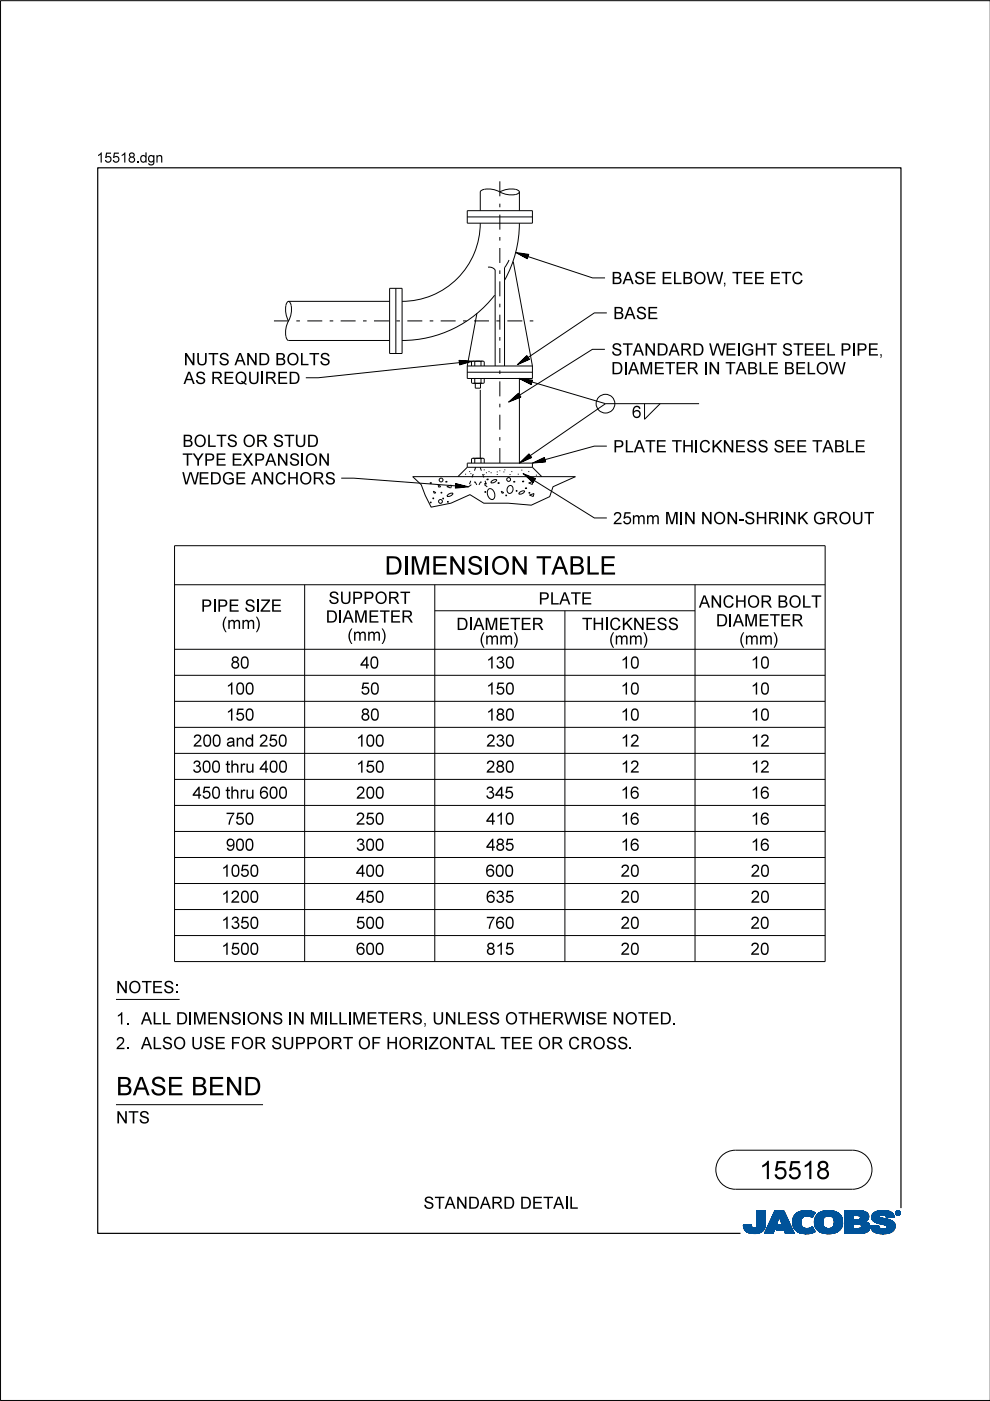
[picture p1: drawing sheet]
<svg xmlns="http://www.w3.org/2000/svg" width="210mm" height="297mm" viewBox="0 0 210 297" stroke-linecap="round" stroke-linejoin="round" font-family="sans-serif">
<defs><g id="words">
<g font-size="4">
<text x="81.5" y="121.8">DI</text>
<text x="86.9" y="121.8">M</text>
<text x="91.4" y="121.8">EN</text>
<text x="98.9" y="121.8">SI</text>
<text x="104" y="121.8">ON</text>
<text x="113.6" y="121.8">TABLE</text>
<text x="24.6" y="232.2">BASE BEN</text>
<text x="51.6" y="232.2">D</text>
<text x="161" y="250">15518</text>
</g>
<g font-size="2.6">
<text x="129.6" y="60.2">BASE ELBOW ,TEE ETC</text>
<text x="130" y="67.7">BASE</text>
<text x="38.9" y="77.4">N</text>
<text x="41.5" y="77.4">UTS AN</text>
<text x="54.7" y="77.4">D BOLTS</text>
<text x="129.6" y="75.4">STAN</text>
<text x="139.2" y="75.4">DARD W EI</text>
<text x="157.2" y="75.4">GH</text>
<text x="162.6" y="75.4">T STEELPI</text>
<text x="181.5" y="75.4">PE,</text>
<text x="38.9" y="81.4">AS REQUI</text>
<text x="56.1" y="81.4">RED</text>
<text x="129.6" y="79.4">DI</text>
<text x="133.2" y="79.4">AM</text>
<text x="138.6" y="79.4">ETER I</text>
<text x="150.2" y="79.4">N</text>
<text x="153.8" y="79.4">TABLE BELOW</text>
<text x="134" y="88.6">6</text>
<text x="38.6" y="94.8">BOLTS OR STUD</text>
<text x="130" y="95.9">PLATE TH</text>
<text x="147.2" y="95.9">I</text>
<text x="148.2" y="95.9">CKN</text>
<text x="155.8" y="95.9">ESS SEE TABLE</text>
<text x="38.6" y="98.7">TYPE EXPAN</text>
<text x="61.2" y="98.7">SI</text>
<text x="64.6" y="98.7">ON</text>
<text x="38.6" y="102.7">W EDGE AN</text>
<text x="58.2" y="102.7">CH</text>
<text x="63.4" y="102.7">ORS</text>
<text x="130" y="111.1">25mm M</text>
<text x="144" y="111.1">I</text>
<text x="148.6" y="111.1">N</text>
<text x="151.2" y="111.1">ON</text>
<text x="156.6" y="111.1">-</text>
<text x="157.8" y="111.1">SH</text>
<text x="162.8" y="111.1">RI</text>
<text x="166.4" y="111.1">N</text>
<text x="169" y="111.1">K GROUT</text>
<text x="42.6" y="129.7">PI</text>
<text x="55.2" y="129.7">ZE</text>
<text x="69.6" y="128">SUPPORT</text>
<text x="114.2" y="128.2">PLATE</text>
<text x="148.2" y="128.8">AN</text>
<text x="153.2" y="128.8">CH</text>
<text x="158.4" y="128.8">OR BOLT</text>
<text x="47" y="133.3">(</text>
<text x="48.2" y="133.3">mm)</text>
<text x="69.1" y="132">DI</text>
<text x="72.7" y="132">AM</text>
<text x="73.7" y="135.8">(</text>
<text x="74.9" y="135.8">mm)</text>
<text x="78.1" y="132">ETER</text>
<text x="96.7" y="133.6">DI</text>
<text x="100.3" y="133.6">AM</text>
<text x="101.7" y="136.6">(</text>
<text x="102.9" y="136.6">mm)</text>
<text x="105.7" y="133.6">ETER</text>
<text x="123.4" y="133.6">TH</text>
<text x="128.2" y="133.6">I</text>
<text x="129.2" y="136.6">(</text>
<text x="129.2" y="133.6">CKN</text>
<text x="130.4" y="136.6">mm)</text>
<text x="136.8" y="133.6">ESS</text>
<text x="151.8" y="132.8">DI</text>
<text x="155.4" y="132.8">AM</text>
<text x="156.8" y="136.6">(</text>
<text x="158" y="136.6">mm)</text>
<text x="160.8" y="132.8">ETER</text>
<text x="48.9" y="141.7">80</text>
<text x="76.4" y="141.7">40</text>
<text x="103.1" y="141.7">130</text>
<text x="131.6" y="141.7">10</text>
<text x="159.2" y="141.7">10</text>
<text x="47.9" y="147.3">100</text>
<text x="76.5" y="147.3">50</text>
<text x="103.1" y="147.3">150</text>
<text x="131.6" y="147.3">10</text>
<text x="159.2" y="147.3">10</text>
<text x="47.9" y="152.8">150</text>
<text x="76.5" y="152.8">80</text>
<text x="103.1" y="152.8">180</text>
<text x="131.6" y="152.8">10</text>
<text x="159.2" y="152.8">10</text>
<text x="40.9" y="158.3">200and250</text>
<text x="75.5" y="158.3">100</text>
<text x="103.1" y="158.3">230</text>
<text x="131.6" y="158.3">12</text>
<text x="159.2" y="158.3">12</text>
<text x="40.8" y="163.8">300tr</text>
<text x="48.8" y="163.8">h u400</text>
<text x="75.5" y="163.8">150</text>
<text x="103.1" y="163.8">280</text>
<text x="131.6" y="163.8">12</text>
<text x="159.2" y="163.8">12</text>
<text x="40.8" y="169.3">450tr</text>
<text x="48.8" y="169.3">h u600</text>
<text x="75.5" y="169.3">200</text>
<text x="103" y="169.3">345</text>
<text x="131.6" y="169.3">16</text>
<text x="159.2" y="169.3">16</text>
<text x="47.9" y="174.8">750</text>
<text x="75.5" y="174.8">250</text>
<text x="103.1" y="174.8">410</text>
<text x="131.6" y="174.8">16</text>
<text x="159.2" y="174.8">16</text>
<text x="46.9" y="185.9">1050</text>
<text x="47.9" y="180.4">900</text>
<text x="75.5" y="180.4">300</text>
<text x="75.5" y="185.9">400</text>
<text x="103" y="185.9">600</text>
<text x="103.1" y="180.4">485</text>
<text x="131.6" y="185.9">20</text>
<text x="131.6" y="180.4">16</text>
<text x="159.2" y="185.9">20</text>
<text x="159.2" y="180.4">16</text>
<text x="46.9" y="191.4">1200</text>
<text x="75.5" y="191.4">450</text>
<text x="103.1" y="191.4">635</text>
<text x="131.6" y="191.4">20</text>
<text x="159.2" y="191.4">20</text>
<text x="46.9" y="196.9">1350</text>
<text x="75.5" y="196.9">500</text>
<text x="103.1" y="196.9">760</text>
<text x="131.6" y="196.9">20</text>
<text x="159.1" y="196.9">20</text>
<text x="46.9" y="202.4">1500</text>
<text x="75.5" y="202.4">600</text>
<text x="103.1" y="202.4">815</text>
<text x="131.6" y="202.4">20</text>
<text x="159.1" y="202.4">20</text>
<text x="24.6" y="210.6">N</text>
<text x="27.2" y="210.6">OTES:</text>
<text x="24.6" y="217.2">1. ALLDI</text>
<text x="40.9" y="217.2">M</text>
<text x="43.9" y="217.2">EN</text>
<text x="48.9" y="217.2">SI</text>
<text x="52.3" y="217.2">ON</text>
<text x="62.1" y="217.2">N</text>
<text x="65.7" y="217.2">M</text>
<text x="69.7" y="217.2">L</text>
<text x="74.7" y="217.2">M</text>
<text x="77.7" y="217.2">ETERS,UN</text>
<text x="96.9" y="217.2">LESS OTH</text>
<text x="114.6" y="217.2">ERW I</text>
<text x="124" y="217.2">SE N</text>
<text x="132.4" y="217.2">OTED.</text>
<text x="24.6" y="222.4">2. ALSO USE FOR SUPPORT OF H</text>
<text x="84.5" y="222.4">ORI</text>
<text x="90.9" y="222.4">ZON</text>
<text x="98.5" y="222.4">TALTEE OR CROSS.</text>
<text x="24.6" y="238.2">N</text>
<text x="27.2" y="238.2">TS</text>
<text x="89.8" y="256.3">STAN</text>
<text x="99.2" y="256.3">DARD DETAI</text>
<text x="120.6" y="256.3">L</text>
</g>
<g font-size="2.2">
<text x="20.5" y="34.5">15518.</text>
<text x="29.6" y="34.5">dgn</text>
</g>
</g></defs>
<g fill="none" stroke="#00539a" stroke-width=".21">
<path d="M157.6 259.8h1.7M157.6 259.9h1.7M157.6 259.9l1.7 .1M157.6 260h1.8M158.1 259.7h1.2M159.3 259.7h-1.7l.1 .7M159.3 259.7h-.9M159.3 259.7l.1 .3M159.4 260l.1 .3M160.4 260l-.2 .3h2M160.5 259.6h1.8M160.5 259.6l-.1 .4"/>
<path d="M160.5 259.7h1.8M160.5 256.7v2.9M160.5 256.9h1.8M160.5 257.5h1.8M160.5 256.7h1.8v2.7M160.5 256.8h1.8M160.5 256.8l1.8 .1M160.5 256.9l1.8 .1M160.5 257h1.8M160.5 257.1h1.8M160.5 257.2h1.8M160.5 257.2l1.8 .1"/>
<path d="M160.5 257.3h1.8M160.5 257.4h1.8M160.5 257.4l1.8 .1M160.5 257.6h1.8M160.5 257.6l1.8 .1M160.5 257.7h1.8M160.5 257.8h1.8M160.5 257.9h1.8M160.5 258h1.8M160.5 258.1h1.8M160.5 258.1l1.8 .1M160.5 258.2h1.8"/>
<path d="M160.5 258.3h1.8M160.5 258.3l1.8 .1M160.5 258.4h1.8M160.5 258.5h1.8M160.5 258.5l1.8 .1M160.5 258.6h1.8M160.5 258.6l1.8 .1M160.5 258.7h1.8M160.5 258.8h1.8M160.5 258.9h1.8M160.5 259h1.8M160.5 259.1h1.8"/>
<path d="M160.5 259.2h1.8M160.5 259.3h1.8M160.5 259.8h1.8M162.2 260h-1.8M162.2 259.9v.3M162.2 259.9h-1.8M162.2 259.8h-1.7M162.3 259.4l-.1 .5M162.3 259.4v-2.7h-1.8v2.9M162.3 259.5h-1.8M162.3 259.6h-1.8M162.3 256.7l-1.8 .1"/>
<path d="M162.3 259.4h-1.8M163.7 258.1h3.1M163.7 258h3.1M163.7 257.9h3M163.8 257.8h2.9M163.8 257.7h2.9M163.8 257.7h2.8M163.9 257.6h2.7M163.9 257.5h2.7M164 257.4h2.5M164 257.3h2.5M164.1 257.2h2.3"/>
<path d="M164.1 257.1h2.3M164.1 257h2.3M164.2 257h2.1M164.2 256.9h2.1M164.2 256.8h2.1M164.3 256.7h1.9l2.2 4.8h-1.9l-.3-.8h-1.7l.4-1h1l-.7-1.7-1.3 3.5h-1.8zM164.5 260h-1.7M164.5 259.9l-1.7 .1M164.5 259.9h-1.7M164.5 259.8l-1.7 .1M164.6 259.8h-1.7M164.6 259.7l-1.7 .1"/>
<path d="M164.6 259.7h-1.7M164.6 259.6h-1.7M164.6 259.5l-1.6 .1M164.7 259.5h-1.7M164.7 259.4l-1.7 .1M164.7 259.4h-1.7M164.7 259.3l-1.6 .1M164.7 259.3h-1.6M164.8 259.2l-1.7 .1M164.8 259.2h-1.7M164.8 259.1l-1.6 .1M164.8 260h2.9"/>
<path d="M164.8 259.1h-1.6M164.8 259.9h2.9M164.8 259l-1.6 .1M164.9 259.9h2.7M164.9 259h-1.7M164.9 259.8h2.7M164.9 258.9h-1.6M164.9 258.8h-1.6M164.9 259.7h2.7M164.9 259.7l-.4 1 3.6 .1M165 258.7h-1.6M165 258.6l-1.6 .1"/>
<path d="M165 258.6h-1.6M165 258.5l-1.6 .1M165 258.5h-1.6M165.1 258.4l-1.6 .1M165.1 258.4h-1.6M165.1 258.3l-1.6 .1M165.1 258.3h-1.6M165.1 258.2l-1.5 .1M165.1 258.2h-1.5M165.2 258.1l-1.6 .1M165.2 258.1h-1.6M165.2 258l.7 1.7h-1"/>
<path d="M165.2 258l.7 1.7M165.3 258.1h1.5M165.3 258.1l1.6 .1M165.3 258.2h1.6M165.3 258.2l1.6 .1M165.3 258.3h1.6M165.4 258.3l1.6 .1M165.4 258.4h1.6M165.4 258.4l1.6 .1M165.4 258.5h1.6M165.4 258.5l1.7 .1M165.4 258.6h1.7"/>
<path d="M165.5 258.6l1.6 .1M165.5 258.7h1.6M165.5 258.8h1.7M165.5 258.9h1.7M165.6 258.9h1.6M165.6 259h1.7M165.6 259l1.7 .1M165.6 259.1h1.7M165.6 259.1l1.7 .1M165.7 259.2h1.7M165.7 259.2l1.7 .1M165.7 259.3h1.7"/>
<path d="M165.7 259.3l1.7 .1M165.7 259.4h1.7M165.8 259.4l1.7 .1M165.8 259.5h1.7M165.8 259.5l1.7 .1M165.8 259.6h1.7M166.2 256.7l2.2 4.8M166.2 256.8l-1.9-.1-2.2 4.8h1.8l1.3-3.5M168 258.9l.4 1.5M168 258.9h1.8M168 259h1.8M168 259.1h1.8"/>
<path d="M168 259.2h1.8M168 259.2l1.8 .1M168 259.3h1.8M168 259.3l1.8 .1M168.1 259.4h1.8M168.1 259.5h1.7M168.1 259.4l1.7 .1M168.1 259.5l1.8 .1M168.1 259.6h1.8M168.1 259.7h1.8M168.1 259.7l1.8 .1M168.1 259.8h1.8"/>
<path d="M168.1 259.8l1.8 .1M168.2 260h1.8M168.2 259.9h1.8M168.3 258l-.3 .9M168.9 257.3l-.6 .7M169.1 257.1h3.6M169.2 257h3.4M169.4 256.9h3.1M169.5 256.9h2.9M169.8 256.8h2.4M169.8 259.1a1.33 1.33 0 0 0 .8 1.4 1.33 1.33 0 0 0 1.5-.3l.2-.1M169.8 259.1h-1.8"/>
<path d="M169.8 259l-1.8 .1M169.9 258.8l-1.9 .1M169.9 258.8h-1.9M169.9 258.7h-1.9M169.9 258.6h-1.8M169.9 258.6l-1.9 .1M169.9 258.5l-1.8 .1M169.9 258.5h-1.8M169.9 258.4l-1.8 .1M170 258.4h-1.9M170 258.4l-.2 .7M170 258.3l-1.8 .1"/>
<path d="M170 258.3h-1.8M170 258.2l-1.8 .1M170.1 258.2h-1.9M170.1 258.1l-.1 .3M170.1 258.1l-1.9 .1M170.2 258.1h-2M170.3 258h-2.1M170.3 256.7l-1.4 .5M170.3 256.7h1.5M170.3 256.7a4 4 0 0 1 2.5 .4M170.4 258h-2.1M170.4 257.9h-2.1"/>
<path d="M170.6 257.8l-2.3 .1M170.6 257.9l-.5 .2M170.8 257.8h-2.5M171.5 256.7l-1.7 .1M171.5 256.7l.6 .1M171.7 257.8h.7M171.8 257.9h.6M171.9 258h.4M172.1 258.1h.2M172.2 258.1h.1M172.3 258h-.3M172.4 257.8h-.8"/>
<path d="M172.4 257.7l-4 .1M172.5 257.7h-4.1M172.5 257.6l-4 .1M172.5 257.6h-4M172.6 257h-3.3M172.6 257.5l-4.1 .1M172.6 257.5h-4M172.6 257.4l-4 .1M172.7 257.4h-4M172.7 259h1.8M172.7 259.2h1.8M172.7 259.3h1.8"/>
<path d="M172.7 259.3l1.8 .1M172.7 259.4h1.8M172.7 257.3l-3.9 .1M172.7 259.5h1.8M172.7 259.5l1.8 .1M172.7 259.6h1.8M172.7 259.7h1.8M172.7 258.6h1.8M172.7 257.3h-3.9M172.8 259.8h1.8M172.8 257.2l-3.9 .1M172.8 259.9h1.8"/>
<path d="M172.8 259.9l.3 .6M172.8 259.8l1.8 .1M172.8 259.9l1.8 .1M172.8 257.2h-3.9M172.8 260h1.8M172.8 257.1l-.6 1.1a1.75 1.75 0 0 0-1.6-.3M172.9 257.1l-3.9 .1M173 257.8l-.3 1.3h1.8M173 257.8h5.3M173.1 257.7h5.2M173.1 257.7h5.1M173.1 257.6h5.1"/>
<path d="M173.2 257.6h4.9M173.2 257.5h4.8M173.4 257.4h4.6M173.4 257.4h4.5M173.5 257.3h4.4M173.6 257.2l4.2 .1M173.6 257.2h4.1M173.7 257.1l4 .1M173.8 257.1h3.8M173.9 257h3.5M174 257h3.3M174.1 256.9h3.2"/>
<path d="M174.2 256.9h2.8M174.4 256.8h2.6M174.5 259h-1.8M174.5 259.2a1.15 1.15 0 0 0 1.3 1.3M174.5 259.2l-1.8-.1 .1 .8M174.5 258.9l-1.8 .1M174.5 258.9h-1.8M174.5 258.8l-1.8 .1M174.5 258.7l-1.8 .1M174.5 258.7h-1.8M174.5 258.6l-1.8 .1M174.5 258.5l-1.8 .1"/>
<path d="M174.6 258.5h-1.9M174.6 256.8h1.9M174.6 258.4l-.1 .8M174.6 258.4h-1.8M174.6 258.4l-1.9 .1M174.6 258.3l-1.8 .1M174.6 258.3h-1.8M174.7 258.2h-1.9M174.7 258.1l-.1 .3M174.8 258.1l-2 .1M174.8 258.1h-1.9M174.9 256.7a3.2 3.2 0 0 1 3.6 1.4l.1 .8-.1 1.1"/>
<path d="M174.9 258l-1.9 .1M175 258h-2M175.1 257.9l-.4 .2M175.1 257.9h-2.1M175.2 257.9h-2.2M175.5 256.7h.7M175.7 257.8l-.6 .1M175.7 257.8l.6 .1M175.7 257.8h-2.7M176 257.8h2.4M176.2 257.9h2.2M176.3 257.9l.5 .5"/>
<path d="M176.4 258h2M176.4 256.7h-1.5a2.68 2.68 0 0 0-1.9 1.1M176.5 258l2 .1M176.5 258.1h2M176.6 258.1h1.9M176.6 258.2h1.9M176.7 258.2l1.8 .1M176.7 258.3h1.8M176.7 258.3l1.9 .1M176.7 259.9h1.8M176.7 258.4h1.9M176.8 258.4l.1 .5"/>
<path d="M176.8 258.4l1.8 .1M176.8 258.5h1.8M176.8 258.6h1.8M176.9 258.8h1.7M176.9 258.8l1.8 .1M176.9 258.7h1.7M176.9 259.4h1.8M176.9 259.2l1.8 .1M176.9 259.1h1.8M176.9 259.2h1.8M176.9 258.9v.3M176.9 259.2a1.11 1.11 0 0 1-1.1 1.3"/>
<path d="M176.9 259h1.8M176.9 258.9h1.8M176.9 259.3h1.8M176.9 259.3l1.8 .1M178 257.4l-4.7 .1M178.4 257.9h-2.1l.5 .5M178.5 259.7l-1.7 .1M178.5 259.8l-1.8 .1M178.5 259.8h-1.7M178.5 260l-.2 .5M178.5 259.9l-1.8 .1M178.5 260h-1.8"/>
<path d="M178.6 259.7h-1.8M178.6 258.5l-1.8 .1M178.6 259.6h-1.8M178.6 259.5l-1.8 .1M178.6 259.5h-1.8M178.7 259.4h-1.8M179.1 259.7h1.8M179.1 259.5h5.2M179.1 256.9h4.4M179.1 257.5h5M179.1 256.8h4M179.1 256.8h3.4"/>
<path d="M179.1 257h4.5M179.1 257.1h4.7M179.1 257.1l4.7 .1M179.1 257.2h4.8M179.1 257.2l4.8 .1M179.1 257.3h4.8M179.1 257.3l4.9 .1M179.1 257.4h4.9M179.1 257.4l5 .1M179.1 257.6h5M179.1 257.6l5 .1M179.1 257.7h5"/>
<path d="M179.1 257.7l1.8 .1M179.1 257.8h1.8M179.1 257.9h1.8M179.1 258h1.8M179.1 258.1h1.8M179.1 258.2h1.8M179.1 258.3h1.8M179.1 258.4h1.8M179.1 258.5h1.8M179.1 258.5l1.8 .1M179.1 258.6h4.8M179.1 258.7h4.7"/>
<path d="M179.1 258.7h4.6M179.1 258.8h4.5M179.1 258.9h4.5M179.1 258.9h4.3M179.1 259h4.4M179.1 259l4.5 .1M179.1 259.1h4.6M179.1 259.1l4.7 .1M179.1 259.2h4.8M179.1 259.2l4.9 .1M179.1 259.3h5M179.1 259.3l5.1 .1"/>
<path d="M179.1 259.4h5.1M179.1 259.4l5.1 .1M179.1 259.5l1.8 .1M179.1 259.6h1.8M179.1 259.8h1.8M179.1 259.9h1.8M179.1 260h1.8M180.9 257.7v.9M181.8 259.5h-.9v1v-1M181.8 259.5h.2M181.8 259.5l.8 .3M182.1 257.7l2.1 .1"/>
<path d="M182.2 257.8h2M182.2 259.5l2.1 .1M182.3 258.5h1.7M182.3 258.5l-1.4 .1M182.3 257.9h1.9M182.4 257.9h1.8M182.4 257.9v.1M182.4 257.9l-.4-.2h-1.1v.9M182.4 258h1.8M182.4 258v.3M182.4 258.3l-.1 .2M182.4 259.6h1.9"/>
<path d="M182.4 258.1h1.8M182.4 258.1l1.8 .1M182.4 258.2h1.8M182.5 259.7h1.9M182.5 256.9l1.1 .1M182.5 259.7l1.9 .1M182.6 259.8h1.8M182.6 259.8v.4l-.2 .2M182.7 259.9h1.7M182.9 256.8h-3.8v4.7M183.3 256.9l-4.2-.1v4.7M183.6 257l.4 .4"/>
<path d="M183.9 259.2l.2 .2M184 258.5l-2.1 .1M184 258.5h-1.8M184 257.4l.1 .2M184.1 258.4l-.8 .6 .6 .2M184.1 258.4h-1.8M184.1 258.3l-1.7 .1M184.1 258.3h-1.7M184.1 257.6l.1 .6M184.1 258.2l-1.7 .1M184.1 259.4l.3 .5v.6M184.2 258.2l-.1 .2"/>
<path d="M184.2 258h-1.8M184.4 259.9h-1.7M184.5 260h-1.8M184.6 259.9v.2M184.6 259.9h1.7M184.6 260h1.7M184.8 258.1h1.7M184.8 258l.2 .7M184.8 258h1.7M184.8 258.3h2.5M184.8 258.3l2.8 .1M184.8 258.1l1.8 .1"/>
<path d="M184.8 258.2h2M184.8 258.4h3M184.8 258.4l3.2 .1M184.9 258.2l2.1 .1M184.9 257.6h4.6M184.9 258.5h3.4M184.9 258.5l3.6 .1M184.9 258.6h3.7M184.9 257.5h4.5M185 257.5h4.4M185 258.6l3.7 .1M185 258.7h3.9"/>
<path d="M185 258.7l.6 .4M185 257.4h4.3M185 257.4h4.4M185.1 258.7l3.9 .1M185.1 258.8h.7M185.1 257.3h4.1M185.2 258.9h.6M185.2 258.9l4.1 .1M185.3 257.2h3.9M185.3 259h4M185.3 257.1l3.8 .1M185.4 257.1h3.7"/>
<path d="M185.4 259l4 .1M185.5 257h3.5M185.5 259.1h4M185.6 259.1l3.9 .1M185.6 259.1l.5 .2M185.7 259.2h3.9M185.7 256.9h3M185.8 259.2l3.8 .1M185.8 258.9h3.4M185.9 258.8h3.2M185.9 256.8h2.7M185.9 256.8l-.8 .5-.3 .7"/>
<path d="M185.9 256.8l.7-.1a3.3 3.3 0 0 1 2.7 .6h-4.2M186 259.3h3.6M186.1 256.8h2.3M186.1 259.4h3.6M186.1 259.3l1.5 .4 .4 .2M186.3 259.8l-.5 .1M186.3 259.8l-1.7 .1M186.3 259.8v.3M186.3 259.4h3.4M186.4 257.9h-1.6M186.4 257.9l.1 .1M186.5 257.9h-1.7"/>
<path d="M186.5 257.8h-1.7M186.5 258v.1M186.5 257.8l-.1 .1M186.5 257.7h-1.6M186.5 259.4l3.2 .1M186.5 258.1l.1 .1M186.6 257.6l-1.7 .1M186.6 258.2l.4 .1M186.7 256.7h.8M186.7 259.5h3M186.9 257.6h-2M186.9 259.5l2.9 .1"/>
<path d="M187 258.3l1.7 .4 .9 .6M187.2 259.6h2.6M187.3 257.6h2.2M187.4 259.7h2.4M187.6 257.6l1.9 .1M187.6 259.7h2.2M187.6 257.7h2M187.7 257.7a1.07 1.07 0 0 0-1.2 .1M187.7 257.7l.1 .1M187.7 257.8h1.9M187.8 257.8h1.7M187.8 256.7h-1.3"/>
<path d="M187.8 257.8l.1 .4M187.8 257.9h1.7M187.8 257.9h1.8M187.9 258h1.7M187.9 258l1.7 .1M187.9 258.1h1.1M187.9 258.1h1.7M187.9 259.9h1.9M188 259.9l.1 .2M188 260h1.8M188.1 257h-2.6M188.2 257h.6"/>
<path d="M188.7 256.9h-2.9M189.3 257.3l.3 .8-1.7 .1M189.6 259.3l.2 .4v.6M189.8 259.9l-1.8 .1M189.8 259.8h-2.1M189.8 259.8h-1.9M189.9 257.2v.1M189.9 257.1h.1M189.9 257.2h.1M189.9 257.3h.1M189.9 257.3l.2 .3M190 257.4h.1"/>
<path d="M190 257.4l.1 .1M190 257.5h.2M190 257.2v.1M190 257.2l.2 .3M190 257.3l.2 .2M190 257.1h-.1M190 257h-.1M190.1 257h-.2M190.1 257.5l.2 .1M190.1 256.9h-.1M190.1 257.6h.6M190.2 256.8l-.1 .1"/>
<path d="M190.2 257.5l.2 .1M190.2 257.5l-.1 .1M190.2 257.6h.4M190.2 256.9h.4M190.2 256.9h.4l-.1 .3 .2 .3-.3-.3-.2 .3zM190.2 256.9v.6l.1-.3 .3 .3M190.2 257h.4M190.2 257.1h.1M190.2 257.1h.5M190.2 257.2h.5M190.2 257.2l.3 .1M190.2 257.3h.1"/>
<path d="M190.2 257.4h.1M190.2 257.4l.1 .1M190.2 256.8h-.1M190.3 257h.2v.1l-.2 .1zM190.3 257v.2M190.3 257h-.1M190.4 257.2l.2 .3M190.4 257.6h.1M190.4 256.8h-.2l-.2 .4M190.4 256.7a.5 .5 0 0 1 .5 .5 .5 .5 0 0 1-.5 .5M190.4 256.8l.4 .2v.2M190.4 256.7a.5 .5 0 0 0-.5 .5 .5 .5 0 0 0 .5 .5l-.3-.1"/>
<path d="M190.4 256.8l.3 .1 .1 .3M190.4 256.7l-.4 .2-.1 .3M190.4 256.7v.1M190.4 257.6v.1M190.4 256.7l.3 .1 .2 .4M190.4 257h-.1l.1 .2M190.4 257l.2 .1-.2 .1M190.4 257h.1M190.5 257.3h.1M190.5 257.3l.1 .1M190.5 257.2l.2 .3M190.5 257.4h.1"/>
<path d="M190.5 257.1h.2M190.5 257.4l.2 .1M190.5 257l-.1 .2M190.5 256.7h-.3M190.6 257.5h.2M190.6 256.8h.1M190.6 257.1l-.1 .1M190.7 257.1h-.1M190.7 257.1l-.2 .1M190.7 257.1l-.5-.2v.6l.1-.3M190.7 257h-.1M190.7 256.8l.1 .1"/>
<path d="M190.7 256.8h-.6M190.7 256.9h.2M190.8 257h.1M190.8 257.6h-.2M190.8 257.2v.2l-.4 .2M190.8 257.2l-.1 .3-.3 .1M190.8 257.1h.1M190.8 257.2h.1M190.9 257.4l-.2 .1M190.9 257.4h-.1M190.9 257.3l-.1 .1M190.9 257.3h-.1"/>
<path d="M190.9 257.2h.1M190.9 257.2l-.1 .3-.4 .2M190.9 257.1h-.1M157.7 260.1h1.7M157.7 260l1.7 .1M157.7 260.2h1.8M157.7 260.2l1.8 .1M157.7 260.3h1.8M157.7 260.3l1.9 .1M157.7 260.4h4.4M157.7 260.4l.4 .5M157.7 260.4l4.4 .1"/>
<path d="M157.8 260.5h4.3M157.8 260.6h4.3M157.8 260.7h4.2M157.9 260.7h4.1M157.9 260.8h4M158 260.8h3.9M158 260.9h3.9M158.1 260.9h3.3M158.1 261h3.6M158.2 261h3.5M158.3 261.1h3.2M158.4 261.2h3.1"/>
<path d="M158.5 261.2h2.9M158.6 261.3h2.7M158.7 261.4h2.4M158.8 261.4h2.1M159.1 261.5h1.6M159.5 260.3l.3 .1 .4-.1M159.7 261.5h.7M160.9 261.4h.1M161.5 260.9h.2M161.6 261.1h-3.3M162.1 260.3l-2 .1M162.2 260.2l-1.9 .1"/>
<path d="M162.2 260.2a2.25 2.25 0 0 1-2.8 1.3l-.9-.2-.4-.4M162.2 260.2h-1.9M162.2 260.1l-1.8 .1M162.2 260.1h-1.8M162.2 260l-1.8 .1M164 261.4h-1.9M164 261.3l-1.9 .1M164 261.3h-1.8M164 261.2l-1.8 .1M164 261.2h-1.8M164.1 261.1l-1.9 .1M164.1 261.1h-1.8"/>
<path d="M164.1 261l-1.8 .1M164.1 261h-1.8M164.1 260.9l-1.8 .1M164.2 260.9h-1.8M164.2 260.8l-1.8 .1M164.2 260.8h-1.8M164.2 260.7l-1.8 .1M164.2 260.7h-1.7M164.2 260.6l-1.7 .1M164.3 260.6h-1.8M164.3 260.5h-1.8M164.3 260.4l-1.7 .1"/>
<path d="M164.3 260.4h-1.7M164.3 260.3l-1.7 .1M164.4 260.3h-1.8M164.4 260.2l-1.7 .1M164.4 260.2h-1.7M164.4 260.1l-1.7 .1M164.4 260.1h-1.7M164.5 260l-1.8 .1M164.5 260.7h3.5M164.6 260.7h3.4M164.6 260.6h3.4M164.6 260.5h3.4"/>
<path d="M164.6 260.5h3.3M164.6 260.4h3.3M164.7 260.4h3.2M164.7 260.3h3.2M164.7 260.3h3.1M164.7 260.2h3.1M164.8 260.1h3M164.8 260.1h2.9M166.3 260.8h1.8M166.3 260.8l1.8 .1M166.3 260.9h1.8M166.3 260.9l1.8 .1"/>
<path d="M166.3 261h1.9M166.3 261l1.9 .1M166.4 261.1h1.8M166.4 261.1l1.8 .1M166.4 261.2h1.9M166.4 261.2l1.9 .1M166.4 261.3h1.9M166.5 261.3l1.8 .1M166.5 261.4h1.9M166.5 261.5h1.9M166.5 261.5l-.3-.8 .3 .8h1.9M168.2 260l1.9 .1"/>
<path d="M168.2 260.1h1.9M168.2 260.1l1.9 .1M168.2 260.2h2M168.3 260.2l2 .1M168.3 260.3h2.1M168.3 260.3l2.2 .1M168.3 260.4h2.5M168.4 260.4l.6 .7M168.4 260.4l4.1 .1M168.5 260.5h4M168.5 260.6h4M168.6 260.7h4"/>
<path d="M168.6 260.7l4 .1M168.7 260.8h3.9M168.7 260.8l4 .1M168.8 260.9h3.9M168.9 260.9l3.8 .1M168.9 261h3.9M169 261l3.8 .1M169 261.1h3.9M169 261.1a4.2 4.2 0 0 0 3.8 0M169.1 261.1h3.8M169.2 261.2h3.5M169.3 261.3h3.2"/>
<path d="M169.5 261.4h2.8M169.6 261.4h2.6M170 261.5h2M170.6 261.6h.4M171.5 260.4h.9M171.6 260.4h.8M171.8 261.5h-1.5M171.8 260.3h.6M172 260.3h.3M172 260.2h.3M172.1 260.2h.2M172.2 260.1h.1"/>
<path d="M172.3 260.1l.6 1M172.6 261.2l-3.3 .1M172.8 260.1h1.9M172.9 260.1l1.9 .1M172.9 260.2h1.9M172.9 260.2l2 .1M172.9 260.3h2.2M173 260.3l2.1 .1M173 260.4h2.4M173 260.4h5.3M173.1 260.5h5.2M173.1 260.5l.7 .6 .8 .4"/>
<path d="M173.1 260.6h5.2M173.2 260.6h5M173.3 260.7h4.9M173.3 260.7h4.8M173.3 260.8h4.7M173.4 260.9h4.5M173.5 260.9h4.4M173.5 261h4.3M173.6 261h4.2M173.7 261.1h4M173.8 261.1h3.8M173.8 261.2h3.7"/>
<path d="M174 261.2h3.4M174.2 261.4h2.9M174.3 261.4h2.7M175.1 261.5h1.4M175.3 261.6h.4M176.6 260.2h1.9M177 261.4l-1 .2-1.4-.1h2.2M177.3 261.3h-3.3M178.1 260.8h-4.8M178.3 260.5l-.6 .6-.7 .3M178.3 260.4h-2.2M178.4 260.3l-2.2 .1"/>
<path d="M178.4 260.3h-2l-.6 .2M178.5 260.2l-2.1 .1M178.5 260.2h-2M178.5 260.1h-1.9M178.5 260l-1.9 .1M179.1 261.5h3.4M179.1 260.1h1.8M179.1 260.1l1.8 .1M179.1 260.2h1.8M179.1 260.2l1.8 .1M179.1 260.3h1.8M179.1 260.4h1.8"/>
<path d="M182.3 260.4h2.1M182.4 260.4h2M182.4 260.4l-.6 .1M183.1 261.4l-4 .1M183.4 261.3l-4.3 .1M183.5 261.3h-4.4M183.7 261.3h-.1M183.7 261.2l-4.6 .1M183.8 261.2h-4.7M183.9 261.1l-4.8 .1M184 261.1h-4.9M184 261l-4.9 .1"/>
<path d="M184.1 261l-.8 .4-1.1 .1M184.1 261h-5M184.1 260.9l-5 .1M184.2 260.9h-5.1M184.2 260.8l-5.1 .1M184.3 260.8h-5.2M184.3 260.7l-5.2 .1M184.3 260.7h-5.2M184.4 260.6l-5.3 .1M184.4 260.6h-5.3M184.4 260.5h-5.3M184.4 260.5l-.3 .5"/>
<path d="M184.4 260.4l-5.3 .1M184.5 260l-1.8 .1M184.5 260.2l-2 .1M184.5 260.3h-2M184.5 260.1h-1.9M184.5 260.2h-1.9M184.6 260.1l.1 .3M184.6 260.1h1.7M184.6 260.1h1.8M184.6 260.1l1.8 .1M184.6 260.2h1.8M184.6 260.2l1.8 .1"/>
<path d="M184.7 260.3h1.8M184.7 260.3l1.8 .1M184.7 260.4a2.52 2.52 0 0 0 2.7 1.2M184.7 260.4h1.9M184.7 260.5h2M184.7 260.5h2.1M184.8 260.6h2.1M184.8 260.6h4.8M184.8 260.7h4.7M184.9 260.8h4.6M184.9 260.8h4.5M185 260.9h4.4"/>
<path d="M185.1 260.9h4.3M185.1 261h4.3M185.2 261.1h4M185.2 261.1h3.9M185.3 261.2h3.7M185.4 261.2h3.5M185.5 261.3h3.4M185.7 261.3h3.1M185.8 261.4h2.7M185.9 261.5h2.4M186.3 260.1a1.08 1.08 0 0 0 1.4 .5M186.4 261.5h1.6"/>
<path d="M186.6 261.6h.9M188 260.4h1.8M188 260.4l-.3 .2M188.1 260.3h1.7M188.1 260.1l-.1 .3M188.1 260.2h1.7M188.3 261.5l-.9 .1M188.9 261.3l-.6 .2M189.3 261.1h-4.1M189.4 260.9l-.5 .4M189.6 260.7h-4.8M189.7 260.6h-2"/>
<path d="M189.7 260.5h-1.9M189.7 260.5h-1.8M189.7 260.4h-1.7M189.7 260.3h-1.6M189.8 260.2h-1.7M189.8 260.3l-.4 .6M189.8 260.1h-1.7M189.8 260h-1.7"/>
<circle cx="190.4" cy="257.2" r=".51"/>
<circle cx="190.4" cy="257.2" r=".42"/>
</g>
<g fill="none" stroke="#000" stroke-width=".21">
<path d="M210 .1h-209.9v296.8h209.9M99.1 44.7h13.8v2.6h-13.8zM99.1 46h13.8M101.8 47.3a16.6 16.6 0 0 1-16.5 16.6M103.5 56.7h.6l.9 .5v20.4M106 40.7a4.2 4.2 0 0 0-4.1-.2l-.1 4.2M106 40.7a4.2 4.2 0 0 1 4.1-.2v.4a3.9 3.9 0 0 1-4.1-.2zM107.9 55.1l-.9 1.7v20.8M108.8 55.5l4.1 22.1M110.1 47.3a24.9 24.9 0 0 1-3.1 12M110.1 40.7v4M111.8 54.9l.3-1-2.8-.4 2.5 1.4 .2-.9-2.1-.3 1.8 1 .1-.6-1.4-.2 1.2 .7 .1-.4-.8-.2 .7 .4v-.2h-.3l14.3 4.7h2.7"/>
<path d="M61 64h.3a3.9 3.9 0 0 1-.1 4 4.1 4.1 0 0 1-.2-4zM61.2 68.1a4.2 4.2 0 0 0-.2 4l21.6 .1M61.2 63.9h21.4M82.6 61.1h2.7v13.8h-2.7zM83.9 61.1v13.8M97.3 76.4l.2 1 2.6-.8-2.8-.2 .2 .8 2-.6-2.1-.1 .2 .6 1.4-.4-1.4-.1 .1 .4 .8-.2-.8-.1 .1 .2 .3-.1-.7 .1M97.4 76.9l-29.9 3.2h-2.7M99.1 77.6v2.6h13.8v-2.6M99.1 77.6h13.8M99.1 78.9h13.8M100.3 76.6h2M100.7 76.7h-.7v.9"/>
<path d="M100.7 76.7v.9M100.7 76.7h1.3M101.1 66.4l-2 11.2M102 76.7v.9M102 76.7h.7v.9M104.9 62.6a24.9 24.9 0 0 1-19.6 9.6M128.2 74.1h-2.6l-16 10.1 .2-.2 .1 .1-.7 .3 .6-.6 .3 .3-1.3 .6 1.1-1 .4 .5-1.9 .7 1.5-1.4 .5 .7-2.6 1 2.1-1.8 .5 .8M128.7 66.3h-2.7l-14.6 9.9 .2-.2 .2 .1-.8 .3 .7-.6 .2 .4-1.3 .5 1.1-1 .4 .5-1.9 .8 1.5-1.5 .5 .7-2.5 1.1 2-1.9 .5 .8M99.1 98.2v.9M99.1 98.2h13.8M99.1 99.1h13.8M99.1 99.1l-2 2"/>
<path d="M99.6 99.9v.2M100 80.2v1l.3 .1M100.3 97.2l-.3 .1v.9M100.3 97.2l.4 .1M100.3 81.3h2M100.3 97.2h2M100.7 81.2h1.3M100.7 81.2l-.4 .1M100.7 80.2v1M100.7 97.3v.9M100.7 97.3h1.3M100.8 81.3v1h1.1v-1"/>
<path d="M101.8 82.7v14.4M102 80.2v1M102 97.3v.9M102 81.2l.3 .1M102.3 97.2l.4 .1v.9M102.3 97.2l-.3 .1M102.7 80.2v1l-.4 .1M102.7 99.5v.2M103.7 99.9v.2M105.4 100v.2M106.8 100v.2M107 99.5v.2"/>
<path d="M108.5 99.9v.2M110.1 80.2l18.3 5.4-18.3 12.6zM110.6 99.6v.2M112.1 99.9v.2M112.4 96.6l-.5 .4 .1-.2 .2 .1-.7 .4 .6-.7 .3 .4-1.3 .6 1-1 .5 .4-1.9 .9 1.5-1.5 .5 .6-2.6 1.2 2.1-2 .5 .8M112.8 81.1l-.7-.2h.3v.2l-.7-.4 .8 .1-.1 .4-1.2-.6 1.4 .2v.6l-1.9-.9 2.1 .2-.2 .8-2.5-1.2 2.8 .3-.3 .9M112.9 98.2v.9M112.9 99.1l2 2M128.4 85.6h19.8M128.7 94.6h-2.7l-11.1 3 .2-.1 .1 .2-.8 .1 .8-.4 .2 .4-1.4 .1 1.3-.6 .3 .6-2.1 .2 1.9-1 .3 .8-2.8 .3 2.5-1.2 .3 .9M136.7 85.6v3.3l3.3-3.3M37 115.7h137.9v88.2h-137.9z"/>
<path d="M72.3 101.4h2.7l22.3 1.7h-.3l-.1-.2 .8 .2-.8 .1v-.4l1.3 .3-1.4 .1-.1-.6 2 .6-2.1 .2v-.9l2.7 .7-2.8 .3 .1-1M87.5 101.1h34.5l-4.7 2.1-.7 2.1-4 1.8-4.9-.4h-5.1l-3-1.8-4 1.8-4.2 .8-1.2-2.5-.9-2.2zM91.2 102.4h.3zM91.9 104.1l.5 .4-.3 .1zM92.9 102.9l.2 .5M92.9 102.8l.6 .3M93.5 103.2l-.4 .1M94.5 102.1h.3zM94.7 103.2l.8 .3M95 104.8l.6-.2h.4a.98 .98 0 0 1-1.2 .6zM95.7 102.8l-.9 .4M95.7 102.9l-.1 .6"/>
<path d="M98.7 100.4v.2M99.8 100.3v.2M102.6 100.5v.2M102.8 102.5h.3zM103.1 100.1v.2M103.3 101.6h.2zM103.5 103.8l.3-.2a1.32 1.32 0 0 1 1 .9 1.32 1.32 0 0 1-.3 1.4 1.36 1.36 0 0 1-1-2.1zM104.1 100.1v.2M104.3 102l.6-.3h.4a.98 .98 0 0 1-1.2 .6zM105.4 100.5v.2M105.6 102.4h.3zM106.3 104.1l.5 .4-.3 .1z"/>
<path d="M107.8 103.1a.63 .63 0 0 1 .8 0 .63 .63 0 0 1 .2 .8 .66 .66 0 0 1-.8 .7 .66 .66 0 0 1-.5-1zM108.1 100.5v.2M108.9 102.1h.3zM109.9 100.4v.2M110.2 104.4l.6-.3h.4a.98 .98 0 0 1-1.2 .6zM110.8 102l.3 .1zM110.9 100.3v.2M111.4 103.5h.3zM112.1 102.4l.9-.3-.1 .6zM112.3 105l.9-.4-.1 .7zM112.4 101.5h.2zM113 102.3l.5-.8-2.6-1.1 2.1 1.9 .4-.8-2-.7 1.6 1.4 .2-.6-1.3-.6 1 1 .2-.4-.8-.3 .6 .5 .1-.2-.3-.1 13.3 8.3h2.7"/>
<path d="M113.7 100.6v.2M37 137.7h137.9M37 124h137.9M64.6 124v79.9M92.2 124v79.9M92.2 129.5h55.2M119.8 129.5v74.4M147.4 124v79.9M37 143.2h137.9M37 148.7h137.9M37 154.2h137.9M37 159.7h137.9"/>
<path d="M37 165.2h137.9M37 170.8h137.9M37 176.3h137.9M37 181.8h137.9M37 187.3h137.9M37 192.8h137.9M37 198.4h137.9M24.6 211.9h13.5M24.6 234.2h31.2M153 245.1l1.3-.9 1.6-.3h24.8a4.1 4.1 0 0 1 4.2 4.1 4.1 4.1 0 0 1-4.2 4.1h-24.8a4.1 4.1 0 0 1-3.8-2.5 4.1 4.1 0 0 1 .9-4.5z"/>
<circle cx="128.4" cy="85.6" r="1.99"/>
<circle cx="91.3" cy="106.5" r=".09"/>
<circle cx="91.9" cy="105.7" r=".09"/>
<circle cx="93.4" cy="106.3" r=".41"/>
<circle cx="93.5" cy="101.8" r=".41"/>
<circle cx="93.6" cy="104.5" r=".09"/>
<circle cx="94" cy="105.7" r=".09"/>
<circle cx="95" cy="106.4" r=".09"/>
<circle cx="102.9" cy="104.3" r=".09"/>
<circle cx="107.3" cy="105" r=".09"/>
<circle cx="107.8" cy="101.7" r=".41"/>
<circle cx="109.5" cy="104.1" r=".09"/>
<circle cx="112.2" cy="104.5" r=".09"/>
</g>
<path d="M106 38.4v61.5M58.1 68h56.1" fill="none" stroke="#000" stroke-width=".21" stroke-dasharray="3.2 1.6 .8 1.6" stroke-linecap="butt"/>
<path d="M100.9 99.1l-1.6 4.1M101.8 99.1l1.5 4.1M99.3 103.2l1.4-1.1M100.7 102.1l.6 1.1M101.9 102.1l-.6 1.1M103.3 103.2l-1.4-1.1" fill="none" stroke="#000" stroke-width=".21" stroke-dasharray=".8 .8" stroke-linecap="butt"/>
<path d="M191 256.1v-220.5h-170.3v225.9h136.3" fill="none" stroke="#000" stroke-width=".25"/>
<g fill="#000">
<path d="M175.8 76.8h.3l.5 2.2 .7-2.2h.4l.7 2.2 .5-2.2h.4l-.7 2.6h-.4l-.7-2.3-.7 2.3h-.4z" fill-rule="evenodd"/>
<path d="M48.7 127.1h1.9v.3h-1.5v.8h1.4v.3h-1.4v.9h1.5v.3h-1.9z" fill-rule="evenodd"/>
<path d="M52.3 127.2a1.01 1.01 0 0 1 1.7 .6h-.4a.54 .54 0 0 0-.6-.5 .54 .54 0 0 0-.5 .7l.5 .2a.98 .98 0 0 1 1 .6 .99 .99 0 0 1-1 1 .99 .99 0 0 1-1-1h.4a.62 .62 0 0 0 .6 .7 .62 .62 0 0 0 .6-.7l-.6-.3a.73 .73 0 0 1-.8-.4 .73 .73 0 0 1 .1-.9z" fill-rule="evenodd"/>
<path d="M58.2 214.7a1.01 1.01 0 0 1 1.6 .6h-.3a.54 .54 0 0 0-.7-.5 .54 .54 0 0 0-.4 .7l.5 .2a.98 .98 0 0 1 .9 .6 .99 .99 0 0 1-.9 1 .99 .99 0 0 1-1-1h.3a.62 .62 0 0 0 .7 .7 .62 .62 0 0 0 .6-.7l-.7-.3a.73 .73 0 0 1-.7-.4 .73 .73 0 0 1 .1-.9z" fill-rule="evenodd"/>
<path d="M72 214.6h.3v2.3h1.3v.3h-1.6z" fill-rule="evenodd"/>
</g>
<use href="#words"/>
</svg>
